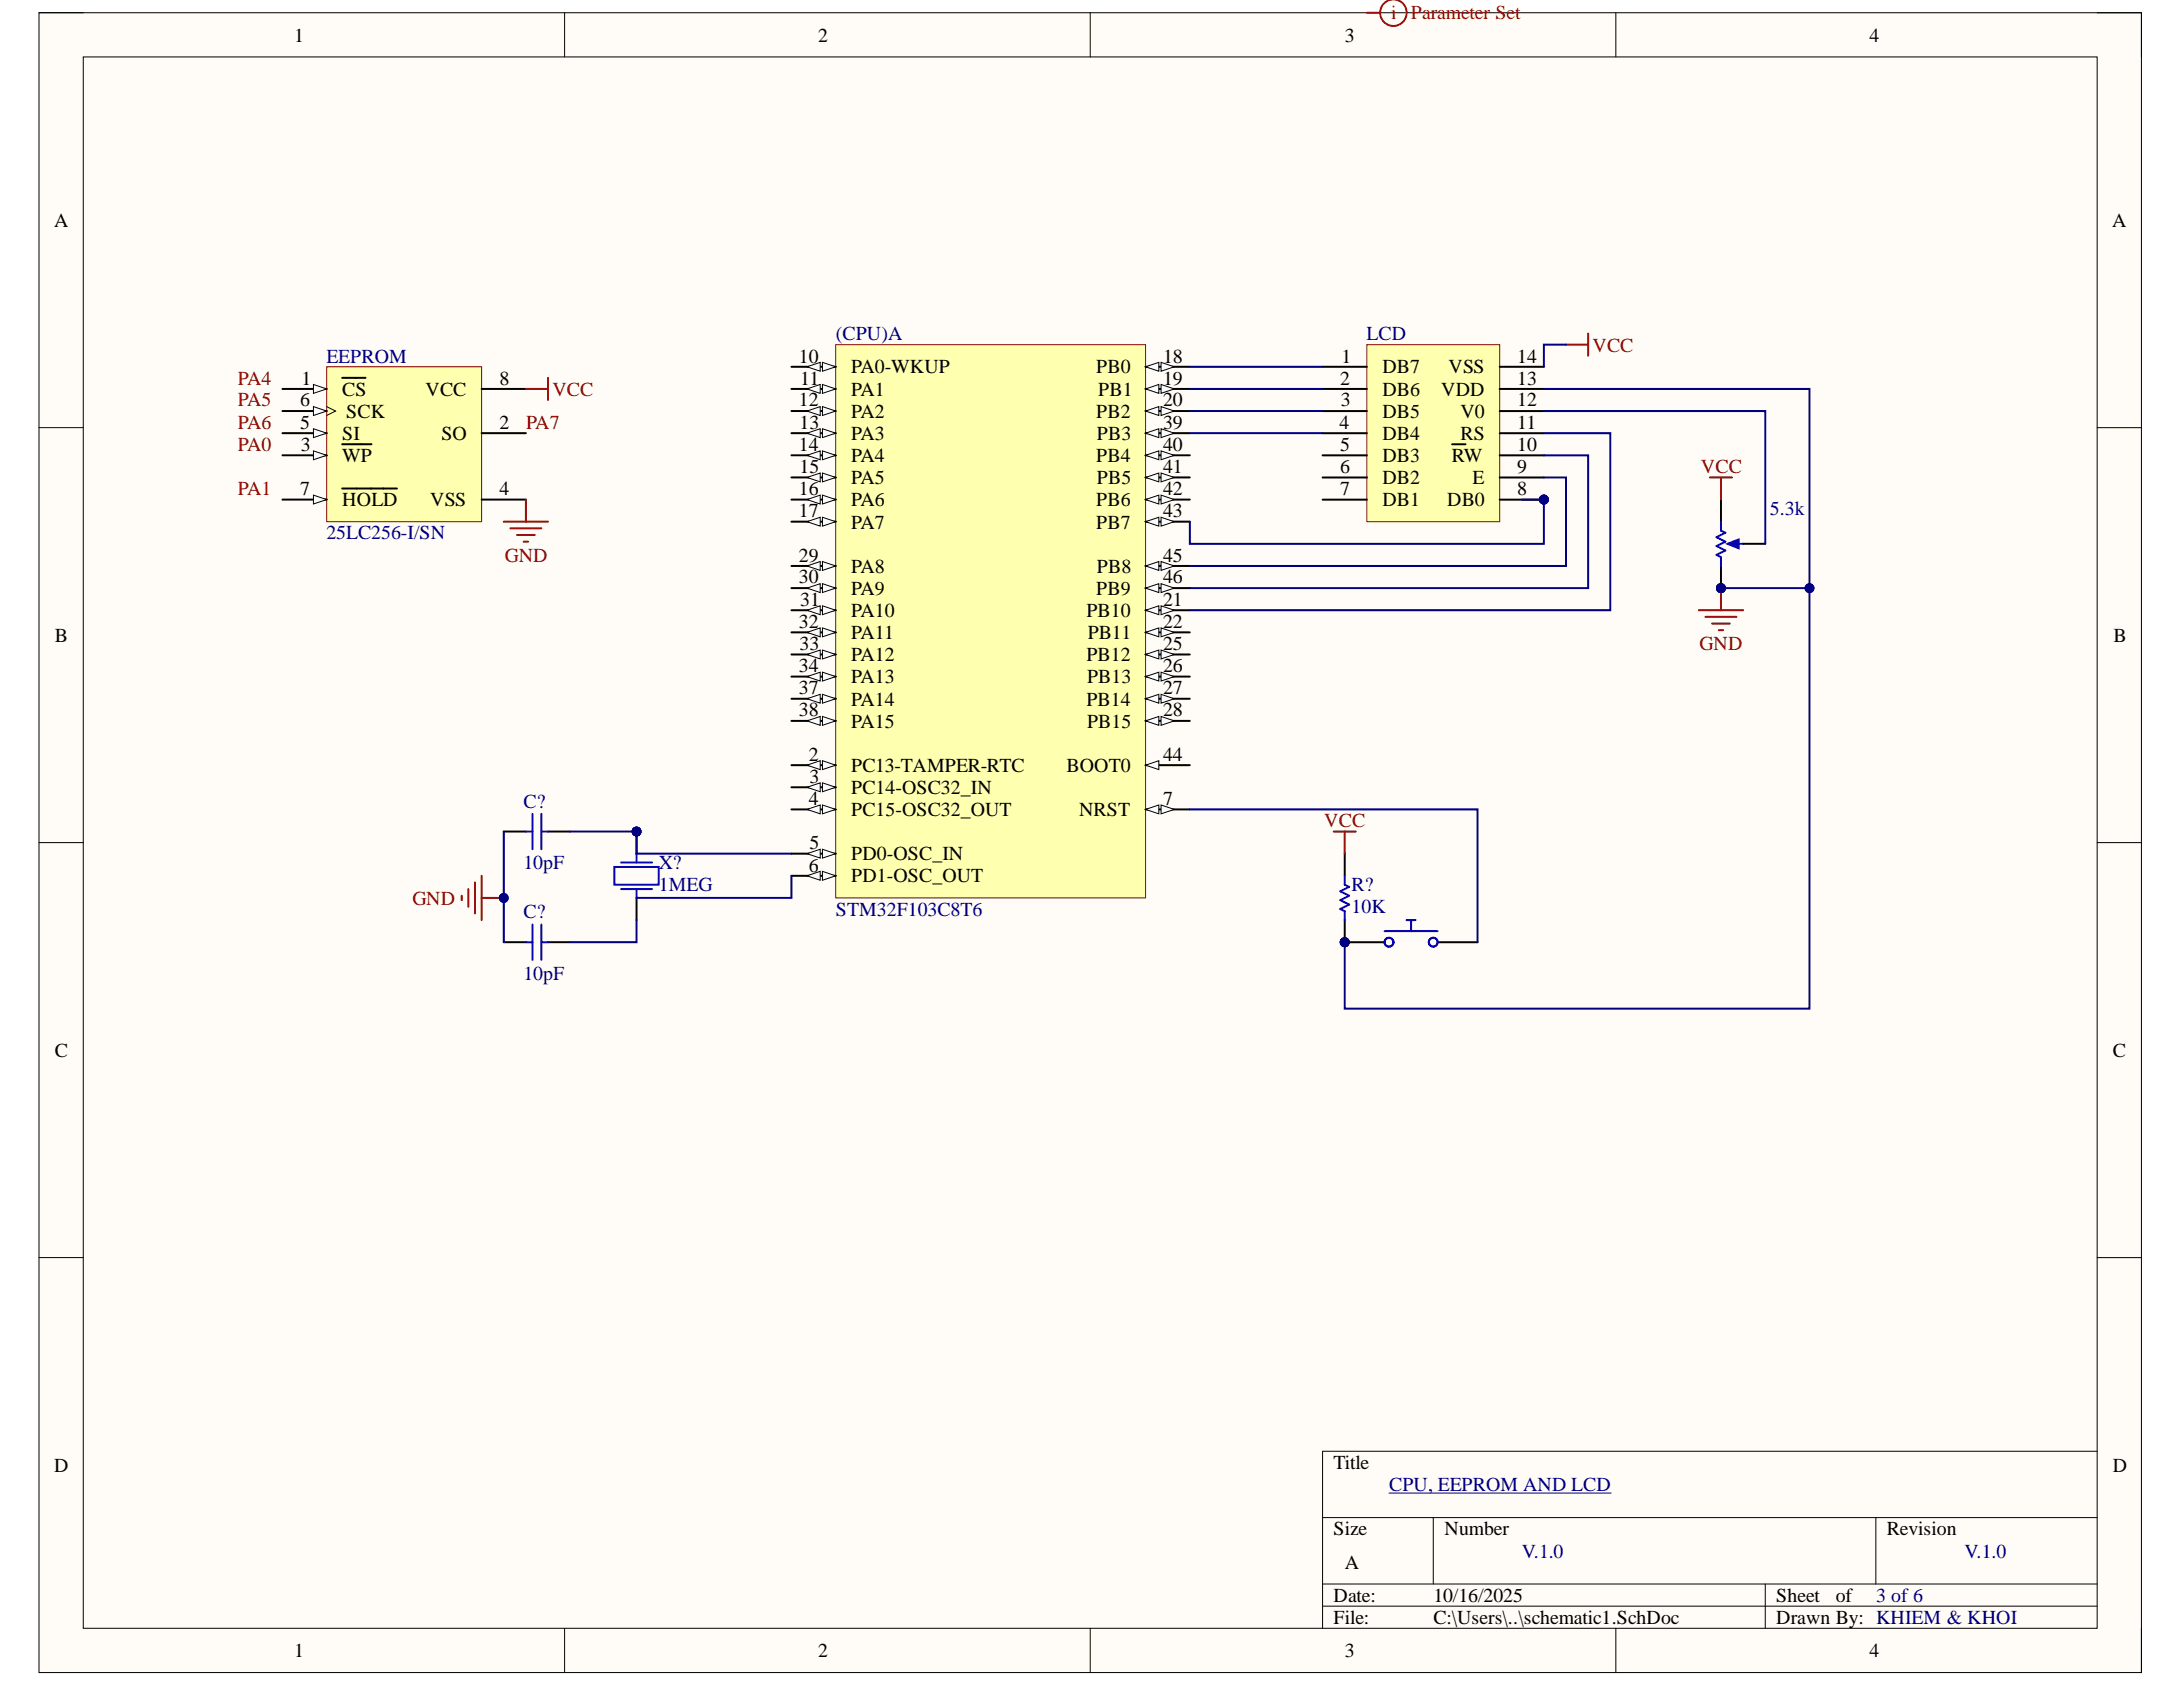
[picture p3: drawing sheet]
<svg xmlns="http://www.w3.org/2000/svg" width="279mm" height="216mm" viewBox="0 0 279 216" stroke-linecap="round" stroke-linejoin="round" font-family="sans-serif">
<defs><g id="words">
<g font-size="2.5">
<text x="37.6" y="5.3">1</text>
<text x="104.7" y="5.3">2</text>
<text x="172.1" y="5.3">3</text>
<text x="239.3" y="5.3">4</text>
<text x="6.9" y="29">A</text>
<text x="270.3" y="29">A</text>
<text x="102.3" y="46.4">10</text>
<text x="108.9" y="47.8">PA0-WKUP</text>
<text x="140.3" y="47.8">PB0</text>
<text x="148.9" y="46.4">18</text>
<text x="171.7" y="46.4">1</text>
<text x="176.9" y="47.8">DB7</text>
<text x="185.4" y="47.8">VSS</text>
<text x="194.2" y="46.4">14</text>
<text x="38.4" y="52">6</text>
<text x="38.6" y="49.2">1</text>
<text x="43.8" y="50.7">CS</text>
<text x="44.3" y="53.4">SCK</text>
<text x="54.5" y="50.7">VCC</text>
<text x="63.9" y="49.2">8</text>
<text x="102.3" y="52">12</text>
<text x="102.4" y="49.2">11</text>
<text x="108.9" y="50.7">PA1</text>
<text x="108.9" y="53.4">PA2</text>
<text x="140.3" y="53.4">PB2</text>
<text x="140.6" y="50.7">PB1</text>
<text x="148.9" y="49.2">19</text>
<text x="148.9" y="52">20</text>
<text x="171.5" y="49.2">2</text>
<text x="171.6" y="52">3</text>
<text x="176.9" y="50.7">DB6</text>
<text x="176.9" y="53.4">DB5</text>
<text x="184.5" y="50.7">VDD</text>
<text x="186.9" y="53.4">V0</text>
<text x="194.2" y="52">12</text>
<text x="194.2" y="49.2">13</text>
<text x="38.4" y="54.9">5</text>
<text x="38.5" y="57.7">3</text>
<text x="43.8" y="59.1">WP</text>
<text x="43.8" y="56.3">SI</text>
<text x="56.5" y="56.3">SO</text>
<text x="63.9" y="54.9">2</text>
<text x="102.3" y="57.7">14</text>
<text x="102.3" y="54.9">13</text>
<text x="108.9" y="56.3">PA3</text>
<text x="108.9" y="59.1">PA4</text>
<text x="140.3" y="59.1">PB4</text>
<text x="140.4" y="56.3">PB3</text>
<text x="148.9" y="54.9">39</text>
<text x="148.9" y="57.7">40</text>
<text x="171.4" y="54.9">4</text>
<text x="171.5" y="57.7">5</text>
<text x="176.9" y="56.3">DB4</text>
<text x="176.9" y="59.1">DB3</text>
<text x="185.8" y="59.1">RW</text>
<text x="186.9" y="56.3">RS</text>
<text x="194.2" y="57.7">10</text>
<text x="194.2" y="54.9">11</text>
<text x="38.4" y="63.3">7</text>
<text x="43.8" y="64.8">HOLD</text>
<text x="55.1" y="64.8">VSS</text>
<text x="63.9" y="63.3">4</text>
<text x="102.3" y="63.3">16</text>
<text x="102.3" y="60.5">15</text>
<text x="108.9" y="62">PA5</text>
<text x="108.9" y="64.8">PA6</text>
<text x="140.3" y="64.8">PB6</text>
<text x="140.4" y="62">PB5</text>
<text x="148.9" y="60.5">41</text>
<text x="148.9" y="63.3">42</text>
<text x="171.5" y="60.5">6</text>
<text x="171.5" y="63.3">7</text>
<text x="176.9" y="62">DB2</text>
<text x="176.9" y="64.8">DB1</text>
<text x="185.2" y="64.8">DB0</text>
<text x="188.4" y="62">E</text>
<text x="194.2" y="63.3">8</text>
<text x="194.2" y="60.5">9</text>
<text x="102.3" y="66.2">17</text>
<text x="102.3" y="71.9">29</text>
<text x="108.9" y="67.7">PA7</text>
<text x="140.3" y="67.7">PB7</text>
<text x="148.9" y="66.2">43</text>
<text x="148.9" y="71.9">45</text>
<text x="102.3" y="74.7">30</text>
<text x="102.4" y="77.5">31</text>
<text x="108.9" y="73.3">PA8</text>
<text x="108.9" y="76.1">PA9</text>
<text x="140.3" y="76.1">PB9</text>
<text x="140.4" y="73.3">PB8</text>
<text x="148.9" y="77.5">21</text>
<text x="148.9" y="74.7">46</text>
<text x="7" y="82.1">B</text>
<text x="102.3" y="80.3">32</text>
<text x="102.3" y="83.2">33</text>
<text x="108.9" y="79">PA10</text>
<text x="108.9" y="81.8">PA11</text>
<text x="139" y="79">PB10</text>
<text x="139.2" y="81.8">PB11</text>
<text x="148.9" y="80.3">22</text>
<text x="148.9" y="83.2">25</text>
<text x="270.5" y="82.1">B</text>
<text x="102.3" y="86">34</text>
<text x="102.3" y="88.9">37</text>
<text x="108.9" y="84.7">PA12</text>
<text x="108.9" y="87.4">PA13</text>
<text x="139" y="84.7">PB12</text>
<text x="139.1" y="87.4">PB13</text>
<text x="148.9" y="86">26</text>
<text x="148.9" y="88.9">27</text>
<text x="102.3" y="91.7">38</text>
<text x="108.9" y="90.3">PA14</text>
<text x="108.9" y="93.1">PA15</text>
<text x="139" y="90.3">PB14</text>
<text x="139.1" y="93.1">PB15</text>
<text x="148.9" y="91.7">28</text>
<text x="103.5" y="97.3">2</text>
<text x="103.6" y="100.2">3</text>
<text x="108.9" y="98.8">PC13-TAMPER-RTC</text>
<text x="108.9" y="101.7">PC14-OSC32_IN</text>
<text x="136.5" y="98.8">BOOT0</text>
<text x="148.9" y="97.3">44</text>
<text x="103.5" y="103">4</text>
<text x="108.9" y="104.4">PC15-OSC32_OUT</text>
<text x="138.1" y="104.4">NRST</text>
<text x="148.9" y="103">7</text>
<text x="103.5" y="111.5">6</text>
<text x="103.6" y="108.7">5</text>
<text x="108.9" y="110.1">PD0-OSC_IN</text>
<text x="108.9" y="112.9">PD1-OSC_OUT</text>
<text x="7" y="135.2">C</text>
<text x="270.4" y="135.2">C</text>
<text x="6.9" y="188.3">D</text>
<text x="170.7" y="188">Title</text>
<text x="270.4" y="188.3">D</text>
<text x="170.7" y="196.5">Size</text>
<text x="184.9" y="196.5">Number</text>
<text x="241.5" y="196.5">Revision</text>
<text x="172.1" y="200.8">A</text>
<text x="170.7" y="205">Date:</text>
<text x="170.7" y="207.8">File:</text>
<text x="183.5" y="205">10/16/2025</text>
<text x="183.5" y="207.8">C:\Users\..\schematic1.SchDoc</text>
<text x="227.3" y="205">Sheet</text>
<text x="227.3" y="207.8">Drawn By: KHIEM &amp; KHOI</text>
<text x="235" y="205">of</text>
<text x="37.6" y="212.1">1</text>
<text x="104.7" y="212.1">2</text>
<text x="172.1" y="212.1">3</text>
<text x="239.3" y="212.1">4</text>
</g>
<g font-size="2.5" fill="#f00">
<text x="178" y="2.4">i</text>
<text x="180.6" y="2.4">Parameter Set</text>
</g>
<g font-size="2.5" fill="#000080">
<text x="41.8" y="46.4">EEPROM</text>
<text x="107" y="43.5">(CPU)A</text>
<text x="174.9" y="43.5">LCD</text>
<text x="226.5" y="66">5.3k</text>
<text x="41.8" y="69">25LC256-I/SN</text>
<text x="67" y="103.3">C?</text>
<text x="67" y="111.2">10pF</text>
<text x="84.3" y="111.2">X?</text>
<text x="67" y="117.5">C?</text>
<text x="84.3" y="114.1">1MEG</text>
<text x="107" y="117.2">STM32F103C8T6</text>
<text x="173" y="116.9">10K</text>
<text x="173" y="114.1">R?</text>
<text x="67" y="125.4">10pF</text>
<text x="177.8" y="190.8">CPU, EEPROM AND LCD</text>
<text x="194.8" y="199.3">V.1.0</text>
<text x="251.5" y="199.3">V.1.0</text>
<text x="240.1" y="205">3 of 6</text>
</g>
<g font-size="2.5" fill="#800000">
<text x="203.8" y="45">VCC</text>
<text x="30.4" y="49.2">PA4</text>
<text x="30.4" y="52">PA5</text>
<text x="70.7" y="50.7">VCC</text>
<text x="30.4" y="54.9">PA6</text>
<text x="30.4" y="57.7">PA0</text>
<text x="67.3" y="54.9">PA7</text>
<text x="30.4" y="63.3">PA1</text>
<text x="217.7" y="60.5">VCC</text>
<text x="64.6" y="71.9">GND</text>
<text x="217.5" y="83.2">GND</text>
<text x="169.5" y="105.9">VCC</text>
<text x="52.8" y="115.8">GND</text>
</g>
</g></defs>
<path d="M5 1.6h269.1v212.5h-269.1z" fill-rule="evenodd" fill="#fffcf8"/>
<path d="M5 1.6h269.1v212.5h-269.1z" fill="none" stroke="#000" stroke-width=".13"/>
<path d="M10.7 7.3h257.7v201.1h-257.7z" fill-rule="evenodd" fill="#fffcf8"/>
<g fill="none" stroke="#000" stroke-width=".13">
<path d="M5 1.6h5.7M10.7 7.3h257.7v201.1h-257.7zM72.3 1.6v5.7M139.5 1.6v5.7M206.8 1.6v5.7M268.4 1.6h5.7v5.7M5 54.7h5.7M268.4 54.7h5.7M5 107.8h5.7M268.4 107.8h5.7M5 160.9h5.7M268.4 161h5.7"/>
<path d="M169.3 194.2h99.1M183.4 194.2v8.5M240.1 194.2v8.5M268.4 185.7h-99.1v22.7M72.3 208.4v5.7M139.5 208.4v5.7M169.3 202.7h99.1M169.3 205.6h99.1M206.8 208.4v5.7M225.9 202.7v5.7M274.1 208.4v5.7"/>
</g>
<path d="M107 44.1h39.6v70.8h-39.6z" fill-rule="evenodd" fill="#ffffb0"/>
<path d="M107 44.1h39.6v70.8h-39.6z" fill="none" stroke="#800000" stroke-width=".13"/>
<path d="M146.6 97.9h5.7" fill="none" stroke="#000" stroke-width=".25"/>
<path d="M146.6 97.9l1.7-.5v1.1z" fill="#f8fcff"/>
<path d="M146.6 97.9l1.7-.5v1.1z" fill="none" stroke="#000" stroke-width=".13"/>
<path d="M146.6 103.6h5.7" fill="none" stroke="#000" stroke-width=".25"/>
<path d="M146.6 103.6l1.7-.6v1.2z" fill="#f8fcff"/>
<path d="M146.6 103.6l1.7-.6v1.2z" fill="none" stroke="#000" stroke-width=".13"/>
<path d="M148.6 103l1.7 .6-1.7 .6z" fill="#f8fcff"/>
<path d="M148.6 103l1.7 .6-1.7 .6z" fill="none" stroke="#000" stroke-width=".13"/>
<path d="M101.3 46.9h5.7" fill="none" stroke="#000" stroke-width=".25"/>
<path d="M105.3 46.4l1.7 .5-1.7 .6z" fill="#f8fcff"/>
<path d="M105.3 46.4l1.7 .5-1.7 .6z" fill="none" stroke="#000" stroke-width=".13"/>
<path d="M103.3 46.9l1.7-.5v1.1z" fill="#f8fcff"/>
<path d="M103.3 46.9l1.7-.5v1.1z" fill="none" stroke="#000" stroke-width=".13"/>
<path d="M101.3 49.8h5.7" fill="none" stroke="#000" stroke-width=".25"/>
<path d="M105.3 49.2l1.7 .6-1.7 .5z" fill="#f8fcff"/>
<path d="M105.3 49.2l1.7 .6-1.7 .5z" fill="none" stroke="#000" stroke-width=".13"/>
<path d="M103.3 49.8l1.7-.6v1.1z" fill="#f8fcff"/>
<path d="M103.3 49.8l1.7-.6v1.1z" fill="none" stroke="#000" stroke-width=".13"/>
<path d="M101.3 78.1h5.7" fill="none" stroke="#000" stroke-width=".25"/>
<path d="M105.3 77.5l1.7 .6-1.7 .6z" fill="#f8fcff"/>
<path d="M105.3 77.5l1.7 .6-1.7 .6z" fill="none" stroke="#000" stroke-width=".13"/>
<path d="M103.3 78.1l1.7-.6v1.2z" fill="#f8fcff"/>
<path d="M103.3 78.1l1.7-.6v1.2z" fill="none" stroke="#000" stroke-width=".13"/>
<path d="M101.3 80.9h5.7" fill="none" stroke="#000" stroke-width=".25"/>
<path d="M105.3 80.4l1.7 .5-1.7 .6z" fill="#f8fcff"/>
<path d="M105.3 80.4l1.7 .5-1.7 .6z" fill="none" stroke="#000" stroke-width=".13"/>
<path d="M103.3 80.9l1.7-.5v1.1z" fill="#f8fcff"/>
<path d="M103.3 80.9l1.7-.5v1.1z" fill="none" stroke="#000" stroke-width=".13"/>
<path d="M101.3 83.8h5.7" fill="none" stroke="#000" stroke-width=".25"/>
<path d="M105.3 83.2l1.7 .6-1.7 .5z" fill="#f8fcff"/>
<path d="M105.3 83.2l1.7 .6-1.7 .5z" fill="none" stroke="#000" stroke-width=".13"/>
<path d="M103.3 83.8l1.7-.6v1.1z" fill="#f8fcff"/>
<path d="M103.3 83.8l1.7-.6v1.1z" fill="none" stroke="#000" stroke-width=".13"/>
<path d="M101.3 86.6h5.7" fill="none" stroke="#000" stroke-width=".25"/>
<path d="M105.3 86l1.7 .6-1.7 .6z" fill="#f8fcff"/>
<path d="M105.3 86l1.7 .6-1.7 .6z" fill="none" stroke="#000" stroke-width=".13"/>
<path d="M103.3 86.6l1.7-.6v1.2z" fill="#f8fcff"/>
<path d="M103.3 86.6l1.7-.6v1.2z" fill="none" stroke="#000" stroke-width=".13"/>
<path d="M101.3 89.4h5.7" fill="none" stroke="#000" stroke-width=".25"/>
<path d="M105.3 88.9l1.7 .5-1.7 .6z" fill="#f8fcff"/>
<path d="M105.3 88.9l1.7 .5-1.7 .6z" fill="none" stroke="#000" stroke-width=".13"/>
<path d="M103.3 89.4l1.7-.5v1.1z" fill="#f8fcff"/>
<path d="M103.3 89.4l1.7-.5v1.1z" fill="none" stroke="#000" stroke-width=".13"/>
<path d="M101.3 92.3h5.7" fill="none" stroke="#000" stroke-width=".25"/>
<path d="M105.3 91.7l1.7 .6-1.7 .5z" fill="#f8fcff"/>
<path d="M105.3 91.7l1.7 .6-1.7 .5z" fill="none" stroke="#000" stroke-width=".13"/>
<path d="M103.3 92.3l1.7-.6v1.1z" fill="#f8fcff"/>
<path d="M103.3 92.3l1.7-.6v1.1z" fill="none" stroke="#000" stroke-width=".13"/>
<path d="M101.3 52.6h5.7" fill="none" stroke="#000" stroke-width=".25"/>
<path d="M105.3 52l1.7 .6-1.7 .6z" fill="#f8fcff"/>
<path d="M105.3 52l1.7 .6-1.7 .6z" fill="none" stroke="#000" stroke-width=".13"/>
<path d="M103.3 52.6l1.7-.6v1.2z" fill="#f8fcff"/>
<path d="M103.3 52.6l1.7-.6v1.2z" fill="none" stroke="#000" stroke-width=".13"/>
<path d="M101.3 55.4h5.7" fill="none" stroke="#000" stroke-width=".25"/>
<path d="M105.3 54.9l1.7 .5-1.7 .6z" fill="#f8fcff"/>
<path d="M105.3 54.9l1.7 .5-1.7 .6z" fill="none" stroke="#000" stroke-width=".13"/>
<path d="M103.3 55.4l1.7-.5v1.1z" fill="#f8fcff"/>
<path d="M103.3 55.4l1.7-.5v1.1z" fill="none" stroke="#000" stroke-width=".13"/>
<path d="M101.3 58.3h5.7" fill="none" stroke="#000" stroke-width=".25"/>
<path d="M105.3 57.7l1.7 .6-1.7 .5z" fill="#f8fcff"/>
<path d="M105.3 57.7l1.7 .6-1.7 .5z" fill="none" stroke="#000" stroke-width=".13"/>
<path d="M103.3 58.3l1.7-.6v1.1z" fill="#f8fcff"/>
<path d="M103.3 58.3l1.7-.6v1.1z" fill="none" stroke="#000" stroke-width=".13"/>
<path d="M101.3 61.1h5.7" fill="none" stroke="#000" stroke-width=".25"/>
<path d="M105.3 60.5l1.7 .6-1.7 .6z" fill="#f8fcff"/>
<path d="M105.3 60.5l1.7 .6-1.7 .6z" fill="none" stroke="#000" stroke-width=".13"/>
<path d="M103.3 61.1l1.7-.6v1.2z" fill="#f8fcff"/>
<path d="M103.3 61.1l1.7-.6v1.2z" fill="none" stroke="#000" stroke-width=".13"/>
<path d="M101.3 63.9h5.7" fill="none" stroke="#000" stroke-width=".25"/>
<path d="M105.3 63.4l1.7 .5-1.7 .6z" fill="#f8fcff"/>
<path d="M105.3 63.4l1.7 .5-1.7 .6z" fill="none" stroke="#000" stroke-width=".13"/>
<path d="M103.3 63.9l1.7-.5v1.1z" fill="#f8fcff"/>
<path d="M103.3 63.9l1.7-.5v1.1z" fill="none" stroke="#000" stroke-width=".13"/>
<path d="M101.3 66.8h5.7" fill="none" stroke="#000" stroke-width=".25"/>
<path d="M105.3 66.2l1.7 .6-1.7 .5z" fill="#f8fcff"/>
<path d="M105.3 66.2l1.7 .6-1.7 .5z" fill="none" stroke="#000" stroke-width=".13"/>
<path d="M103.3 66.8l1.7-.6v1.1z" fill="#f8fcff"/>
<path d="M103.3 66.8l1.7-.6v1.1z" fill="none" stroke="#000" stroke-width=".13"/>
<path d="M101.3 72.4h5.7" fill="none" stroke="#000" stroke-width=".25"/>
<path d="M105.3 71.9l1.7 .5-1.7 .6z" fill="#f8fcff"/>
<path d="M105.3 71.9l1.7 .5-1.7 .6z" fill="none" stroke="#000" stroke-width=".13"/>
<path d="M103.3 72.4l1.7-.5v1.1z" fill="#f8fcff"/>
<path d="M103.3 72.4l1.7-.5v1.1z" fill="none" stroke="#000" stroke-width=".13"/>
<path d="M101.3 75.3h5.7" fill="none" stroke="#000" stroke-width=".25"/>
<path d="M105.3 74.7l1.7 .6-1.7 .5z" fill="#f8fcff"/>
<path d="M105.3 74.7l1.7 .6-1.7 .5z" fill="none" stroke="#000" stroke-width=".13"/>
<path d="M103.3 75.3l1.7-.6v1.1z" fill="#f8fcff"/>
<path d="M103.3 75.3l1.7-.6v1.1z" fill="none" stroke="#000" stroke-width=".13"/>
<path d="M146.6 46.9h5.7" fill="none" stroke="#000" stroke-width=".25"/>
<path d="M146.6 46.9l1.7-.5v1.1z" fill="#f8fcff"/>
<path d="M146.6 46.9l1.7-.5v1.1z" fill="none" stroke="#000" stroke-width=".13"/>
<path d="M148.6 46.4l1.7 .5-1.7 .6z" fill="#f8fcff"/>
<path d="M148.6 46.4l1.7 .5-1.7 .6z" fill="none" stroke="#000" stroke-width=".13"/>
<path d="M146.6 49.8h5.7" fill="none" stroke="#000" stroke-width=".25"/>
<path d="M146.6 49.8l1.7-.6v1.1z" fill="#f8fcff"/>
<path d="M146.6 49.8l1.7-.6v1.1z" fill="none" stroke="#000" stroke-width=".13"/>
<path d="M148.6 49.2l1.7 .6-1.7 .5z" fill="#f8fcff"/>
<path d="M148.6 49.2l1.7 .6-1.7 .5z" fill="none" stroke="#000" stroke-width=".13"/>
<path d="M146.6 78.1h5.7" fill="none" stroke="#000" stroke-width=".25"/>
<path d="M146.6 78.1l1.7-.6v1.2z" fill="#f8fcff"/>
<path d="M146.6 78.1l1.7-.6v1.2z" fill="none" stroke="#000" stroke-width=".13"/>
<path d="M148.6 77.5l1.7 .6-1.7 .6z" fill="#f8fcff"/>
<path d="M148.6 77.5l1.7 .6-1.7 .6z" fill="none" stroke="#000" stroke-width=".13"/>
<path d="M146.6 80.9h5.7" fill="none" stroke="#000" stroke-width=".25"/>
<path d="M146.6 80.9l1.7-.5v1.1z" fill="#f8fcff"/>
<path d="M146.6 80.9l1.7-.5v1.1z" fill="none" stroke="#000" stroke-width=".13"/>
<path d="M148.6 80.4l1.7 .5-1.7 .6z" fill="#f8fcff"/>
<path d="M148.6 80.4l1.7 .5-1.7 .6z" fill="none" stroke="#000" stroke-width=".13"/>
<path d="M146.6 83.8h5.7" fill="none" stroke="#000" stroke-width=".25"/>
<path d="M146.6 83.8l1.7-.6v1.1z" fill="#f8fcff"/>
<path d="M146.6 83.8l1.7-.6v1.1z" fill="none" stroke="#000" stroke-width=".13"/>
<path d="M148.6 83.2l1.7 .6-1.7 .5z" fill="#f8fcff"/>
<path d="M148.6 83.2l1.7 .6-1.7 .5z" fill="none" stroke="#000" stroke-width=".13"/>
<path d="M146.6 86.6h5.7" fill="none" stroke="#000" stroke-width=".25"/>
<path d="M146.6 86.6l1.7-.6v1.2z" fill="#f8fcff"/>
<path d="M146.6 86.6l1.7-.6v1.2z" fill="none" stroke="#000" stroke-width=".13"/>
<path d="M148.6 86l1.7 .6-1.7 .6z" fill="#f8fcff"/>
<path d="M148.6 86l1.7 .6-1.7 .6z" fill="none" stroke="#000" stroke-width=".13"/>
<path d="M146.6 89.4h5.7" fill="none" stroke="#000" stroke-width=".25"/>
<path d="M146.6 89.4l1.7-.5v1.1z" fill="#f8fcff"/>
<path d="M146.6 89.4l1.7-.5v1.1z" fill="none" stroke="#000" stroke-width=".13"/>
<path d="M148.6 88.9l1.7 .5-1.7 .6z" fill="#f8fcff"/>
<path d="M148.6 88.9l1.7 .5-1.7 .6z" fill="none" stroke="#000" stroke-width=".13"/>
<path d="M146.6 92.3h5.7" fill="none" stroke="#000" stroke-width=".25"/>
<path d="M146.6 92.3l1.7-.6v1.1z" fill="#f8fcff"/>
<path d="M146.6 92.3l1.7-.6v1.1z" fill="none" stroke="#000" stroke-width=".13"/>
<path d="M148.6 91.7l1.7 .6-1.7 .5z" fill="#f8fcff"/>
<path d="M148.6 91.7l1.7 .6-1.7 .5z" fill="none" stroke="#000" stroke-width=".13"/>
<path d="M146.6 52.6h5.7" fill="none" stroke="#000" stroke-width=".25"/>
<path d="M146.6 52.6l1.7-.6v1.2z" fill="#f8fcff"/>
<path d="M146.6 52.6l1.7-.6v1.2z" fill="none" stroke="#000" stroke-width=".13"/>
<path d="M148.6 52l1.7 .6-1.7 .6z" fill="#f8fcff"/>
<path d="M148.6 52l1.7 .6-1.7 .6z" fill="none" stroke="#000" stroke-width=".13"/>
<path d="M146.6 55.4h5.7" fill="none" stroke="#000" stroke-width=".25"/>
<path d="M146.6 55.4l1.7-.5v1.1z" fill="#f8fcff"/>
<path d="M146.6 55.4l1.7-.5v1.1z" fill="none" stroke="#000" stroke-width=".13"/>
<path d="M148.6 54.9l1.7 .5-1.7 .6z" fill="#f8fcff"/>
<path d="M148.6 54.9l1.7 .5-1.7 .6z" fill="none" stroke="#000" stroke-width=".13"/>
<path d="M146.6 58.3h5.7" fill="none" stroke="#000" stroke-width=".25"/>
<path d="M146.6 58.3l1.7-.6v1.1z" fill="#f8fcff"/>
<path d="M146.6 58.3l1.7-.6v1.1z" fill="none" stroke="#000" stroke-width=".13"/>
<path d="M148.6 57.7l1.7 .6-1.7 .5z" fill="#f8fcff"/>
<path d="M148.6 57.7l1.7 .6-1.7 .5z" fill="none" stroke="#000" stroke-width=".13"/>
<path d="M146.6 61.1h5.7" fill="none" stroke="#000" stroke-width=".25"/>
<path d="M146.6 61.1l1.7-.6v1.2z" fill="#f8fcff"/>
<path d="M146.6 61.1l1.7-.6v1.2z" fill="none" stroke="#000" stroke-width=".13"/>
<path d="M148.6 60.5l1.7 .6-1.7 .6z" fill="#f8fcff"/>
<path d="M148.6 60.5l1.7 .6-1.7 .6z" fill="none" stroke="#000" stroke-width=".13"/>
<path d="M146.6 63.9h5.7" fill="none" stroke="#000" stroke-width=".25"/>
<path d="M146.6 63.9l1.7-.5v1.1z" fill="#f8fcff"/>
<path d="M146.6 63.9l1.7-.5v1.1z" fill="none" stroke="#000" stroke-width=".13"/>
<path d="M148.6 63.4l1.7 .5-1.7 .6z" fill="#f8fcff"/>
<path d="M148.6 63.4l1.7 .5-1.7 .6z" fill="none" stroke="#000" stroke-width=".13"/>
<path d="M146.6 66.8h5.7" fill="none" stroke="#000" stroke-width=".25"/>
<path d="M146.6 66.8l1.7-.6v1.1z" fill="#f8fcff"/>
<path d="M146.6 66.8l1.7-.6v1.1z" fill="none" stroke="#000" stroke-width=".13"/>
<path d="M148.6 66.2l1.7 .6-1.7 .5z" fill="#f8fcff"/>
<path d="M148.6 66.2l1.7 .6-1.7 .5z" fill="none" stroke="#000" stroke-width=".13"/>
<path d="M146.6 72.4h5.7" fill="none" stroke="#000" stroke-width=".25"/>
<path d="M146.6 72.4l1.7-.5v1.1z" fill="#f8fcff"/>
<path d="M146.6 72.4l1.7-.5v1.1z" fill="none" stroke="#000" stroke-width=".13"/>
<path d="M148.6 71.9l1.7 .5-1.7 .6z" fill="#f8fcff"/>
<path d="M148.6 71.9l1.7 .5-1.7 .6z" fill="none" stroke="#000" stroke-width=".13"/>
<path d="M146.6 75.3h5.7" fill="none" stroke="#000" stroke-width=".25"/>
<path d="M146.6 75.3l1.7-.6v1.1z" fill="#f8fcff"/>
<path d="M146.6 75.3l1.7-.6v1.1z" fill="none" stroke="#000" stroke-width=".13"/>
<path d="M148.6 74.7l1.7 .6-1.7 .5z" fill="#f8fcff"/>
<path d="M148.6 74.7l1.7 .6-1.7 .5z" fill="none" stroke="#000" stroke-width=".13"/>
<path d="M101.3 97.9h5.7" fill="none" stroke="#000" stroke-width=".25"/>
<path d="M105.3 97.4l1.7 .5-1.7 .6z" fill="#f8fcff"/>
<path d="M105.3 97.4l1.7 .5-1.7 .6z" fill="none" stroke="#000" stroke-width=".13"/>
<path d="M103.3 97.9l1.7-.5v1.1z" fill="#f8fcff"/>
<path d="M103.3 97.9l1.7-.5v1.1z" fill="none" stroke="#000" stroke-width=".13"/>
<path d="M101.3 100.8h5.7" fill="none" stroke="#000" stroke-width=".25"/>
<path d="M105.3 100.2l1.7 .6-1.7 .5z" fill="#f8fcff"/>
<path d="M105.3 100.2l1.7 .6-1.7 .5z" fill="none" stroke="#000" stroke-width=".13"/>
<path d="M103.3 100.8l1.7-.6v1.1z" fill="#f8fcff"/>
<path d="M103.3 100.8l1.7-.6v1.1z" fill="none" stroke="#000" stroke-width=".13"/>
<path d="M101.3 103.6h5.7" fill="none" stroke="#000" stroke-width=".25"/>
<path d="M105.3 103l1.7 .6-1.7 .6z" fill="#f8fcff"/>
<path d="M105.3 103l1.7 .6-1.7 .6z" fill="none" stroke="#000" stroke-width=".13"/>
<path d="M103.3 103.6l1.7-.6v1.2z" fill="#f8fcff"/>
<path d="M103.3 103.6l1.7-.6v1.2z" fill="none" stroke="#000" stroke-width=".13"/>
<path d="M101.3 109.3h5.7" fill="none" stroke="#000" stroke-width=".25"/>
<path d="M105.3 108.7l1.7 .6-1.7 .5z" fill="#f8fcff"/>
<path d="M105.3 108.7l1.7 .6-1.7 .5z" fill="none" stroke="#000" stroke-width=".13"/>
<path d="M103.3 109.3l1.7-.6v1.1z" fill="#f8fcff"/>
<path d="M103.3 109.3l1.7-.6v1.1z" fill="none" stroke="#000" stroke-width=".13"/>
<path d="M101.3 112.1h5.7" fill="none" stroke="#000" stroke-width=".25"/>
<path d="M105.3 111.5l1.7 .6-1.7 .6z" fill="#f8fcff"/>
<path d="M105.3 111.5l1.7 .6-1.7 .6z" fill="none" stroke="#000" stroke-width=".13"/>
<path d="M103.3 112.1l1.7-.6v1.2z" fill="#f8fcff"/>
<path d="M103.3 112.1l1.7-.6v1.2z" fill="none" stroke="#000" stroke-width=".13"/>
<path d="M41.8 46.9h19.8v19.9h-19.8z" fill-rule="evenodd" fill="#ffffb0"/>
<path d="M41.8 46.9h19.8v19.9h-19.8z" fill="none" stroke="#800000" stroke-width=".13"/>
<path d="M36.2 49.8h5.6" fill="none" stroke="#000" stroke-width=".25"/>
<path d="M40.1 49.2l1.7 .6-1.7 .5z" fill="#f8fcff"/>
<path d="M40.1 49.2l1.7 .6-1.7 .5z" fill="none" stroke="#000" stroke-width=".13"/>
<path d="M36.2 58.3h5.6M43.8 48.4h3M61.6 55.4h5.7" fill="none" stroke="#000" stroke-width=".25"/>
<path d="M40.1 57.7l1.7 .6-1.7 .5z" fill="#f8fcff"/>
<path d="M40.1 57.7l1.7 .6-1.7 .5z" fill="none" stroke="#000" stroke-width=".13"/>
<path d="M36.2 55.4h5.6M43.8 56.9h3.7M61.6 63.9h5.7" fill="none" stroke="#000" stroke-width=".25"/>
<path d="M40.1 54.9l1.7 .5-1.7 .6z" fill="#f8fcff"/>
<path d="M40.1 54.9l1.7 .5-1.7 .6z" fill="none" stroke="#000" stroke-width=".13"/>
<path d="M36.2 52.6h5.6" fill="none" stroke="#000" stroke-width=".25"/>
<path d="M40.1 52l1.7 .6-1.7 .6z" fill="#f8fcff"/>
<path d="M40.1 52l1.7 .6-1.7 .6zM41.8 52l1.1 .6-1.1 .6" fill="none" stroke="#000" stroke-width=".13"/>
<path d="M36.2 63.9h5.6" fill="none" stroke="#000" stroke-width=".25"/>
<path d="M40.1 63.4l1.7 .5-1.7 .6z" fill="#f8fcff"/>
<path d="M40.1 63.4l1.7 .5-1.7 .6z" fill="none" stroke="#000" stroke-width=".13"/>
<path d="M61.6 49.8h5.7M43.8 62.5h7" fill="none" stroke="#000" stroke-width=".25"/>
<circle cx="197.6" cy="63.9" r=".57" fill="#000080"/>
<circle cx="197.6" cy="63.9" r=".57" fill="none" stroke="#000080" stroke-width=".13"/>
<path d="M174.9 44.1h17v22.7h-17z" fill-rule="evenodd" fill="#ffffb0"/>
<path d="M174.9 44.1h17v22.7h-17z" fill="none" stroke="#800000" stroke-width=".13"/>
<path d="M169.3 46.9h5.6M169.3 49.8h5.6M169.3 52.6h5.6M169.3 55.4h5.6M169.3 58.3h5.6M169.3 61.1h5.6M169.3 63.9h5.6M191.9 63.9h5.7" fill="none" stroke="#000" stroke-width=".25"/>
<circle cx="197.6" cy="63.9" r=".57" fill="#000080"/>
<g fill="none" stroke="#000080" stroke-width=".13">
<path d="M177.8 191.1h28.4"/>
<circle cx="197.6" cy="63.9" r=".57"/>
</g>
<path d="M185.9 56.9h1.7M191.9 58.3h5.7M191.9 55.4h5.7M191.9 52.6h5.7M191.9 49.8h5.7M191.9 46.9h5.7M191.9 61.1h5.7" fill="none" stroke="#000" stroke-width=".25"/>
<path d="M178.2 -.1a1.67 1.67 0 0 0-1.6 1.7M178.5 -.1a1.69 1.69 0 0 1 1.5 1.8 1.69 1.69 0 0 1-1.7 1.6 1.69 1.69 0 0 1-1.7-1.7M174.9 1.6h1.7" fill="none" stroke="#f00" stroke-width=".25"/>
<path d="M67.3 49.8h2.8M70.1 48.4v2.8M200.4 44.1h2.9M203.3 42.7v2.8M64.5 66.8h5.6M65.3 67.6h4M66.2 68.5h2.2M67 69.3h.6M67.3 63.9v2.9" fill="none" stroke="#800000" stroke-width=".25"/>
<circle cx="220.3" cy="75.3" r=".57" fill="#000080"/>
<circle cx="220.3" cy="75.3" r=".57" fill="none" stroke="#000080" stroke-width=".13"/>
<path d="M220.3 63.9v2.9M220.3 72.4v2.9" fill="none" stroke="#000" stroke-width=".25"/>
<circle cx="220.3" cy="75.3" r=".57" fill="#000080"/>
<circle cx="220.3" cy="75.3" r=".57" fill="none" stroke="#000080" stroke-width=".13"/>
<path d="M221.7 69.6h1.4" fill="none" stroke="#00f" stroke-width=".25"/>
<path d="M221.1 69.6l1.4-.6v1.2z" fill="#00f"/>
<path d="M220.3 66.8v1.1l.5 .3-1.1 .6 1.1 .5-1.1 .6 1.1 .6-1.1 .5 .6 .3v1.1M221.1 69.6l1.4-.6v1.2z" fill="none" stroke="#00f" stroke-width=".25"/>
<path d="M223.1 69.6h2.8" fill="none" stroke="#000" stroke-width=".25"/>
<path d="M217.4 78.1h5.7M218.3 78.9h3.9M218.8 61.1h2.9M219.1 79.8h2.3M220.3 61.1v2.8M220.3 75.3v2.8M220 80.6h.6" fill="none" stroke="#800000" stroke-width=".25"/>
<circle cx="220.3" cy="75.3" r=".57" fill="#000080"/>
<circle cx="220.3" cy="75.3" r=".57" fill="none" stroke="#000080" stroke-width=".13"/>
<circle cx="172.1" cy="120.6" r=".57" fill="#000080"/>
<circle cx="172.1" cy="120.6" r=".57" fill="none" stroke="#000080" stroke-width=".13"/>
<path d="M172.1 120.6h5.1" fill="none" stroke="#000" stroke-width=".25"/>
<circle cx="172.1" cy="120.6" r=".57" fill="#000080"/>
<circle cx="172.1" cy="120.6" r=".57" fill="none" stroke="#000080" stroke-width=".13"/>
<path d="M184 120.6h5.1" fill="none" stroke="#000" stroke-width=".25"/>
<g fill="none" stroke="#00f" stroke-width=".25">
<path d="M177.2 119.2h6.8M180 117.8h1.2M180.6 117.8v1.4"/>
<circle cx="177.8" cy="120.6" r=".57"/>
<circle cx="183.4" cy="120.6" r=".57"/>
</g>
<circle cx="172.1" cy="120.6" r=".57" fill="#000080"/>
<circle cx="172.1" cy="120.6" r=".57" fill="none" stroke="#000080" stroke-width=".13"/>
<path d="M172.1 109.3v2.8M172.1 117.7v2.9" fill="none" stroke="#000" stroke-width=".25"/>
<circle cx="172.1" cy="120.6" r=".57" fill="#000080"/>
<circle cx="172.1" cy="120.6" r=".57" fill="none" stroke="#000080" stroke-width=".13"/>
<path d="M172.1 112.1v1.1l.6 .3-1.2 .6 1.2 .5-1.2 .6 1.2 .6-1.2 .5 .6 .3v1.1" fill="none" stroke="#00f" stroke-width=".25"/>
<path d="M170.7 106.4h2.8M172.1 106.4v2.9" fill="none" stroke="#800000" stroke-width=".25"/>
<circle cx="81.5" cy="106.4" r=".57" fill="#000080"/>
<circle cx="81.5" cy="106.4" r=".57" fill="none" stroke="#000080" stroke-width=".13"/>
<path d="M81.5 106.4v2.9M81.5 114.9v2.8" fill="none" stroke="#000" stroke-width=".25"/>
<circle cx="81.5" cy="106.4" r=".57" fill="#000080"/>
<circle cx="81.5" cy="106.4" r=".57" fill="none" stroke="#000080" stroke-width=".13"/>
<g fill="none" stroke="#00f" stroke-width=".25">
<path d="M67.3 106.4h.9M68.2 104.2v4.5M68.2 118.3v4.5M69.3 104.2v4.5M69.3 118.3v4.5M69.3 106.4h.8M78.6 111h5.7v2.2h-5.7zM79.5 110.4h4M79.5 113.8h4M81.5 109.3v1.1M81.5 113.8v1.1M67.3 120.6h.9"/>
<path d="M69.3 120.6h.8"/>
</g>
<path d="M64.5 106.4h2.8M70.1 106.4h2.9M64.5 120.6h2.8M70.1 120.6h2.9" fill="none" stroke="#000" stroke-width=".25"/>
<path d="M59.1 114.6v.6M59.9 113.8v2.3M60.8 112.9v4M61.6 112.1v5.6M61.6 114.9h2.9" fill="none" stroke="#800000" stroke-width=".25"/>
<circle cx="64.5" cy="114.9" r=".57" fill="#000080"/>
<circle cx="64.5" cy="114.9" r=".57" fill="none" stroke="#000080" stroke-width=".13"/>
<path d="M152.3 46.9h17M152.3 49.8h17M152.3 52.6h17M152.3 55.4h17M194.8 63.9h2.8" fill="none" stroke="#000080" stroke-width=".25"/>
<circle cx="197.6" cy="63.9" r=".57" fill="#000080"/>
<circle cx="197.6" cy="63.9" r=".57" fill="none" stroke="#000080" stroke-width=".13"/>
<path d="M197.6 63.9v5.7h-45.3v-2.8" fill="none" stroke="#000080" stroke-width=".25"/>
<circle cx="197.6" cy="63.9" r=".57" fill="#000080"/>
<circle cx="197.6" cy="63.9" r=".57" fill="none" stroke="#000080" stroke-width=".13"/>
<path d="M197.6 58.3h5.7v17h-51M197.6 55.4h8.5v22.7h-53.8M197.6 52.6h28.3v17M197.6 49.8h34v25.5h-11.3M200.4 44.1h-2.8v2.8M197.6 61.1h2.8v11.3h-48.1M152.3 103.6h36.8v17" fill="none" stroke="#000080" stroke-width=".25"/>
<circle cx="231.6" cy="75.3" r=".57" fill="#000080"/>
<circle cx="231.6" cy="75.3" r=".57" fill="none" stroke="#000080" stroke-width=".13"/>
<circle cx="220.3" cy="75.3" r=".57" fill="#000080"/>
<circle cx="220.3" cy="75.3" r=".57" fill="none" stroke="#000080" stroke-width=".13"/>
<path d="M231.6 75.3v53.8h-59.5v-8.5" fill="none" stroke="#000080" stroke-width=".25"/>
<circle cx="172.1" cy="120.6" r=".57" fill="#000080"/>
<circle cx="172.1" cy="120.6" r=".57" fill="none" stroke="#000080" stroke-width=".13"/>
<circle cx="231.6" cy="75.3" r=".57" fill="#000080"/>
<circle cx="231.6" cy="75.3" r=".57" fill="none" stroke="#000080" stroke-width=".13"/>
<path d="M73 106.4h8.5" fill="none" stroke="#000080" stroke-width=".25"/>
<circle cx="81.5" cy="106.4" r=".57" fill="#000080"/>
<circle cx="81.5" cy="106.4" r=".57" fill="none" stroke="#000080" stroke-width=".13"/>
<path d="M64.5 106.4v14.2M81.5 117.7v2.9h-8.5" fill="none" stroke="#000080" stroke-width=".25"/>
<circle cx="64.5" cy="114.9" r=".57" fill="#000080"/>
<circle cx="64.5" cy="114.9" r=".57" fill="none" stroke="#000080" stroke-width=".13"/>
<path d="M81.5 106.4v2.9h19.8" fill="none" stroke="#000080" stroke-width=".25"/>
<circle cx="81.5" cy="106.4" r=".57" fill="#000080"/>
<circle cx="81.5" cy="106.4" r=".57" fill="none" stroke="#000080" stroke-width=".13"/>
<path d="M101.3 112.1v2.8h-19.8" fill="none" stroke="#000080" stroke-width=".25"/>
<use href="#words"/>
</svg>
